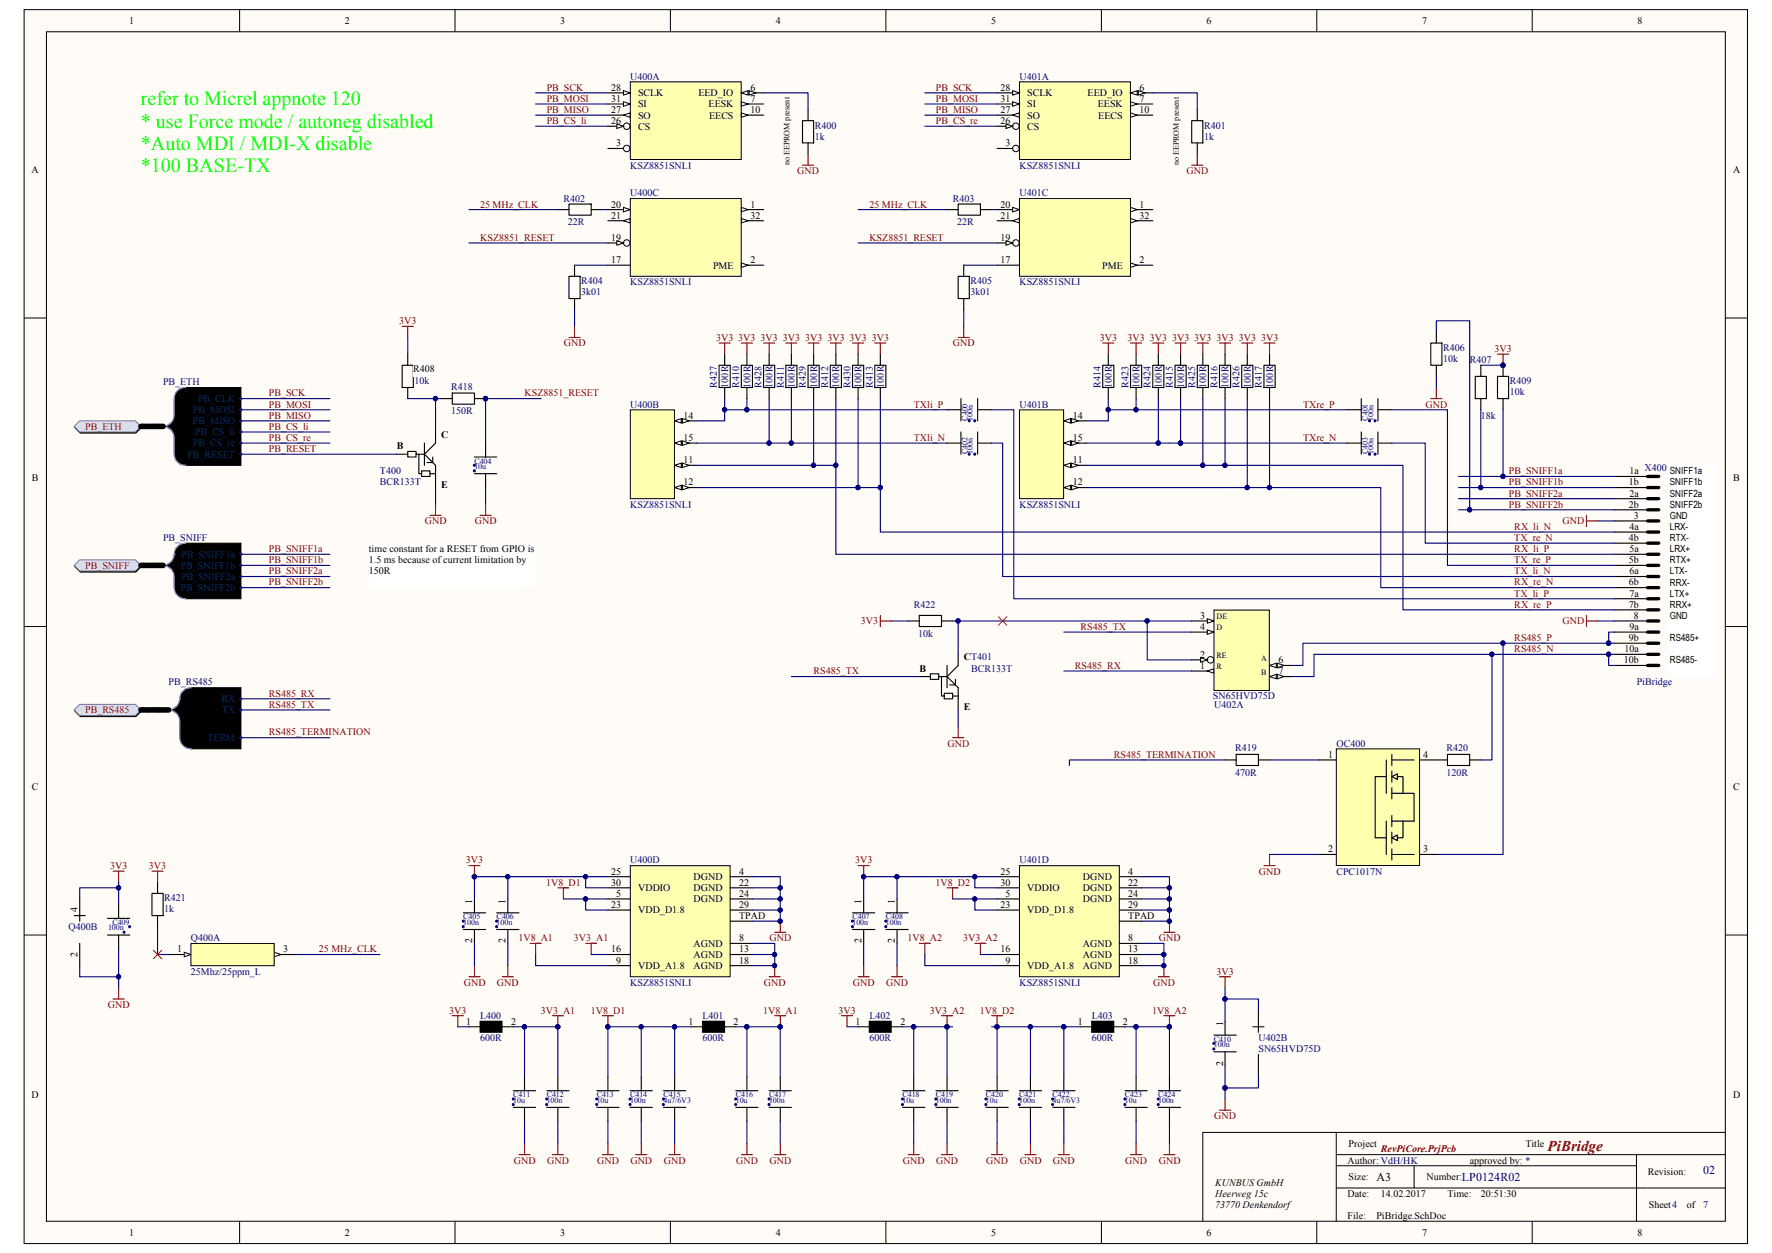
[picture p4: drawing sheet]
<svg xmlns="http://www.w3.org/2000/svg" width="420mm" height="297mm" viewBox="0 0 420 297" stroke-linecap="round" stroke-linejoin="round" font-family="sans-serif">
<defs><g id="words">
<g font-size="4.7" fill="#0f0">
<text x="33.4" y="24.9">refer to Micrel appnote 120</text>
<text x="33.4" y="30.2">* use Force mode / autoneg disabled</text>
<text x="33.4" y="35.5">*Auto MDI / MDI-X disable</text>
<text x="33.4" y="40.8">*100 BASE-TX</text>
</g>
<text font-size="3.6" fill="#800000" x="366.8" y="272.9">PiBridge</text>
<text font-size="2.8" x="326.2" y="279.9">A3</text>
<g font-size="2.8" fill="#000080">
<text x="346.5" y="279.9">LP0124R02</text>
<text x="403.7" y="278.3">02</text>
</g>
<g font-size="2.4">
<text x="30.7" y="5.7">1</text>
<text x="81.7" y="5.7">2</text>
<text x="132.8" y="5.7">3</text>
<text x="183.9" y="5.7">4</text>
<text x="234.9" y="5.7">5</text>
<text x="286" y="5.7">6</text>
<text x="337.1" y="5.7">7</text>
<text x="388.1" y="5.7">8</text>
<text x="144.9" y="21.5">28</text>
<text x="151.2" y="22.8">SCLK</text>
<text x="165.5" y="22.8">EED_IO</text>
<text x="177.9" y="21.5">6</text>
<text x="237.1" y="21.5">28</text>
<text x="243.5" y="22.8">SCLK</text>
<text x="257.8" y="22.8">EED_IO</text>
<text x="270.1" y="21.5">6</text>
<text x="144.9" y="29.4">26</text>
<text x="144.9" y="24.1">31</text>
<text x="144.9" y="26.8">27</text>
<text x="151.2" y="25.4">SI</text>
<text x="151.2" y="28.1">SO</text>
<text x="167.9" y="25.4">EESK</text>
<text x="168.1" y="28.1">EECS</text>
<text x="177.9" y="24.1">7</text>
<text x="177.9" y="26.8">10</text>
<text x="237.1" y="29.4">26</text>
<text x="237.1" y="24.1">31</text>
<text x="237.1" y="26.8">27</text>
<text x="243.5" y="25.4">SI</text>
<text x="243.5" y="28.1">SO</text>
<text x="260.2" y="25.4">EESK</text>
<text x="260.3" y="28.1">EECS</text>
<text x="270.1" y="24.1">7</text>
<text x="270.1" y="26.8">10</text>
<text x="146.1" y="34.7">3</text>
<text x="151.2" y="30.7">CS</text>
<text x="238.3" y="34.7">3</text>
<text x="243.5" y="30.7">CS</text>
<text x="7.5" y="40.9">A</text>
<text x="410.8" y="40.9">A</text>
<text x="144.9" y="49.2">20</text>
<text x="144.9" y="51.8">21</text>
<text x="177.9" y="49.2">1</text>
<text x="177.9" y="51.8">32</text>
<text x="237.1" y="49.2">20</text>
<text x="237.1" y="51.8">21</text>
<text x="270.1" y="49.2">1</text>
<text x="270.1" y="51.8">32</text>
<text x="144.9" y="57.1">19</text>
<text x="237.1" y="57.1">19</text>
<text x="144.9" y="62.4">17</text>
<text x="169" y="63.7">PME</text>
<text x="177.9" y="62.4">2</text>
<text x="237.1" y="62.4">17</text>
<text x="261.3" y="63.7">PME</text>
<text x="270.1" y="62.4">2</text>
<text x="98" y="88.2">R408</text>
<text x="162" y="99.2">14</text>
<text x="254.3" y="99.2">14</text>
<text x="94" y="106.5">B</text>
<text x="104.6" y="103.8">C</text>
<text x="162" y="104.5">15</text>
<text x="254.3" y="104.5">15</text>
<text x="162" y="109.8">11</text>
<text x="254.3" y="109.8">11</text>
<text x="386.2" y="112.4">1a</text>
<text x="7.6" y="114">B</text>
<text x="104.6" y="115.7">E</text>
<text x="162" y="115.1">12</text>
<text x="254.3" y="115.1">12</text>
<text x="386.1" y="115.1">1b</text>
<text x="386.2" y="117.7">2a</text>
<text x="410.8" y="114">B</text>
<text x="386.1" y="120.3">2b</text>
<text x="386.2" y="125.6">4a</text>
<text x="387.2" y="123">3</text>
<text x="87.4" y="130.9">time constant for a RESET from GPIO is</text>
<text x="386.1" y="128.2">4b</text>
<text x="386.2" y="130.9">5a</text>
<text x="87.4" y="133.5">1.5 ms because of current limitation by</text>
<text x="87.4" y="136.1">150R</text>
<text x="386.1" y="133.5">5b</text>
<text x="386.2" y="136.1">6a</text>
<text x="386.1" y="138.8">6b</text>
<text x="386.2" y="141.4">7a</text>
<text x="284.5" y="146.7">3</text>
<text x="284.5" y="149.3">4</text>
<text x="386.1" y="144.1">7b</text>
<text x="386.2" y="149.3">9a</text>
<text x="387.2" y="146.7">8</text>
<text x="284.5" y="155.9">2</text>
<text x="385" y="154.6">10a</text>
<text x="386.1" y="151.9">9b</text>
<text x="217.9" y="159.2">B</text>
<text x="228.4" y="156.5">CT401</text>
<text x="284.5" y="158.5">1</text>
<text x="303" y="157.2">6</text>
<text x="303" y="159.8">7</text>
<text x="384.9" y="157.2">10b</text>
<text x="228.4" y="168.4">E</text>
<text x="314.8" y="179.6">1</text>
<text x="337.3" y="179.6">4</text>
<text x="7.6" y="187.2">C</text>
<text x="410.8" y="187.2">C</text>
<text x="314.8" y="202">2</text>
<text x="337.3" y="202">3</text>
<text x="144.9" y="207.3">25</text>
<text x="144.9" y="209.9">30</text>
<text x="164.3" y="208.6">DGND</text>
<text x="175.2" y="209.9">22</text>
<text x="175.2" y="207.3">4</text>
<text x="237.1" y="207.3">25</text>
<text x="237.1" y="209.9">30</text>
<text x="256.6" y="208.6">DGND</text>
<text x="267.4" y="209.9">22</text>
<text x="267.4" y="207.3">4</text>
<text x="111.9" y="214.2" transform="rotate(-90 111.9 214.2)">1</text>
<text x="119.9" y="214.2" transform="rotate(-90 119.9 214.2)">1</text>
<text x="144.9" y="215.2">23</text>
<text x="146.1" y="212.6">5</text>
<text x="151.2" y="213.9">VDD_CO1.8 DGND</text>
<text x="151.2" y="211.2">VDDIO</text>
<text x="164.3" y="211.2">DGND</text>
<text x="175.2" y="215.2">29</text>
<text x="175.2" y="212.6">24</text>
<text x="204.2" y="214.2" transform="rotate(-90 204.2 214.2)">1</text>
<text x="212.1" y="214.2" transform="rotate(-90 212.1 214.2)">1</text>
<text x="237.1" y="215.2">23</text>
<text x="238.3" y="212.6">5</text>
<text x="243.5" y="213.9">VDD_CO1.8 DGND</text>
<text x="243.5" y="211.2">VDDIO</text>
<text x="256.6" y="211.2">DGND</text>
<text x="267.4" y="215.2">29</text>
<text x="267.4" y="212.6">24</text>
<text x="18.4" y="216.2" transform="rotate(-90 18.4 216.2)">4</text>
<text x="151.2" y="216.5">VDD_D1.8</text>
<text x="175.2" y="217.8">TPAD</text>
<text x="243.5" y="216.5">VDD_D1.8</text>
<text x="267.4" y="217.8">TPAD</text>
<text x="18.4" y="226.9" transform="rotate(-90 18.4 226.9)">2</text>
<text x="42" y="225.7">1</text>
<text x="67.1" y="225.7">3</text>
<text x="111.9" y="223.6" transform="rotate(-90 111.9 223.6)">2</text>
<text x="119.9" y="223.6" transform="rotate(-90 119.9 223.6)">2</text>
<text x="144.9" y="225.7">16</text>
<text x="164.3" y="227">AGND</text>
<text x="164.3" y="224.4">AGND</text>
<text x="175.2" y="225.7">13</text>
<text x="175.2" y="223.1">8</text>
<text x="204.2" y="223.6" transform="rotate(-90 204.2 223.6)">2</text>
<text x="212.1" y="223.6" transform="rotate(-90 212.1 223.6)">2</text>
<text x="237.1" y="225.7">16</text>
<text x="256.6" y="227">AGND</text>
<text x="256.6" y="224.4">AGND</text>
<text x="267.4" y="225.7">13</text>
<text x="267.4" y="223.1">8</text>
<text x="146.1" y="228.4">9</text>
<text x="151.2" y="229.7">VDD_A1.8</text>
<text x="164.3" y="229.7">AGND</text>
<text x="175.2" y="228.4">18</text>
<text x="238.3" y="228.4">9</text>
<text x="243.5" y="229.7">VDD_A1.8</text>
<text x="256.6" y="229.7">AGND</text>
<text x="267.4" y="228.4">18</text>
<text x="110.5" y="242.9">1</text>
<text x="121.2" y="242.9">2</text>
<text x="163.2" y="242.9">1</text>
<text x="173.9" y="242.9">2</text>
<text x="202.7" y="242.9">1</text>
<text x="213.4" y="242.9">2</text>
<text x="255.5" y="242.9">1</text>
<text x="266.1" y="242.9">2</text>
<text x="289.9" y="243.2" transform="rotate(-90 289.9 243.2)">1</text>
<text x="289.9" y="252.6" transform="rotate(-90 289.9 252.6)">2</text>
<text x="7.5" y="260.3">D</text>
<text x="410.8" y="260.3">D</text>
<text x="319.4" y="275.8">Author: VdH/HK</text>
<text x="319.6" y="271.9">Project</text>
<text x="348.4" y="275.8">approved by: *</text>
<text x="361.6" y="271.9">Title</text>
<text x="288" y="281.1">KUNBUS GmbH</text>
<text x="319.6" y="279.7">Size:</text>
<text x="338.1" y="279.7">Number:</text>
<text x="390.6" y="278.4">Revision:</text>
<text x="288" y="286.3">73770 Denkendorf</text>
<text x="319.4" y="283.7">Date:</text>
<text x="327.3" y="283.7">14.02.2017</text>
<text x="343.1" y="283.7">Time:</text>
<text x="351" y="283.7">20:51:30</text>
<text x="390.8" y="286.3">Sheet4</text>
<text x="399.8" y="286.3">of</text>
<text x="30.7" y="292.9">1</text>
<text x="81.7" y="292.9">2</text>
<text x="132.8" y="292.9">3</text>
<text x="183.9" y="292.9">4</text>
<text x="234.9" y="292.9">5</text>
<text x="286" y="292.9">6</text>
<text x="319.4" y="289">File:</text>
<text x="326.2" y="289">PiBridge.SchDoc</text>
<text x="337.1" y="292.9">7</text>
<text x="388.1" y="292.9">8</text>
</g>
<g font-size="2.4" fill="#800000">
<text x="129.6" y="21.5">PB_SCK</text>
<text x="221.8" y="21.5">PB_SCK</text>
<text x="129.6" y="24.1">PB_MOSI</text>
<text x="129.6" y="26.8">PB_MISO</text>
<text x="129.6" y="29.4">PB_CS_li</text>
<text x="221.8" y="24.1">PB_MOSI</text>
<text x="221.8" y="26.8">PB_MISO</text>
<text x="221.8" y="29.4">PB_CS_re</text>
<text x="188.9" y="41.3">GND</text>
<text x="281.2" y="41.3">GND</text>
<text x="113.8" y="49.2">25 MHz_CLK</text>
<text x="206.1" y="49.2">25 MHz_CLK</text>
<text x="113.8" y="57.1">KSZ8851_RESET</text>
<text x="206.1" y="57.1">KSZ8851_RESET</text>
<text x="94.6" y="76.8">3V3</text>
<text x="133.6" y="82.1">GND</text>
<text x="169.7" y="80.8">3V3</text>
<text x="175" y="80.8">3V3</text>
<text x="180.3" y="80.8">3V3</text>
<text x="185.5" y="80.8">3V3</text>
<text x="190.8" y="80.8">3V3</text>
<text x="196.1" y="80.8">3V3</text>
<text x="201.4" y="80.8">3V3</text>
<text x="206.6" y="80.8">3V3</text>
<text x="225.9" y="82.1">GND</text>
<text x="260.7" y="80.8">3V3</text>
<text x="267.3" y="80.8">3V3</text>
<text x="272.5" y="80.8">3V3</text>
<text x="277.8" y="80.8">3V3</text>
<text x="283.1" y="80.8">3V3</text>
<text x="288.4" y="80.8">3V3</text>
<text x="293.6" y="80.8">3V3</text>
<text x="298.9" y="80.8">3V3</text>
<text x="354.2" y="83.4">3V3</text>
<text x="63.7" y="94">PB_SCK</text>
<text x="124.3" y="94">KSZ8851_RESET</text>
<text x="20.2" y="101.9">PB_ETH</text>
<text x="63.7" y="96.6">PB_MOSI</text>
<text x="63.7" y="99.2">PB_MISO</text>
<text x="63.7" y="101.9">PB_CS_li</text>
<text x="216.6" y="96.6">TXli_P</text>
<text x="308.8" y="96.6">TXre_P</text>
<text x="337.9" y="96.6">GND</text>
<text x="63.7" y="107.1">PB_RESET</text>
<text x="63.7" y="104.5">PB_CS_re</text>
<text x="216.6" y="104.5">TXli_N</text>
<text x="308.8" y="104.5">TXre_N</text>
<text x="357.6" y="112.4">PB_SNIFF1a</text>
<text x="357.6" y="117.7">PB_SNIFF2a</text>
<text x="357.6" y="115.1">PB_SNIFF1b</text>
<text x="100.7" y="124.3">GND</text>
<text x="112.5" y="124.3">GND</text>
<text x="357.6" y="120.3">PB_SNIFF2b</text>
<text x="358.9" y="125.6">RX_li_N</text>
<text x="370.4" y="124.3">GND</text>
<text x="63.7" y="130.9">PB_SNIFF1a</text>
<text x="358.9" y="130.9">RX_li_P</text>
<text x="358.9" y="128.2">TX_re_N</text>
<text x="20.2" y="134.8">PB_SNIFF</text>
<text x="63.7" y="136.1">PB_SNIFF2a</text>
<text x="63.7" y="133.5">PB_SNIFF1b</text>
<text x="358.9" y="136.1">TX_li_N</text>
<text x="358.9" y="133.5">TX_re_P</text>
<text x="63.7" y="138.8">PB_SNIFF2b</text>
<text x="358.9" y="141.4">TX_li_P</text>
<text x="358.9" y="138.8">RX_re_N</text>
<text x="204.1" y="148">3V3</text>
<text x="256.1" y="149.3">RS485_TX</text>
<text x="358.9" y="144.1">RX_re_P</text>
<text x="370.4" y="148">GND</text>
<text x="358.9" y="151.9">RS485_P</text>
<text x="358.9" y="154.6">RS485_N</text>
<text x="192.8" y="159.8">RS485_TX</text>
<text x="254.8" y="158.5">RS485_RX</text>
<text x="63.7" y="165.1">RS485_RX</text>
<text x="63.7" y="167.8">RS485_TX</text>
<text x="20.2" y="169.1">PB_RS485</text>
<text x="63.7" y="174.3">RS485_TERMINATION</text>
<text x="224.6" y="177">GND</text>
<text x="264" y="179.6">RS485_TERMINATION</text>
<text x="26.1" y="206">3V3</text>
<text x="35.3" y="206">3V3</text>
<text x="110.4" y="204.6">3V3</text>
<text x="129.5" y="209.9">1V8_D1</text>
<text x="202.7" y="204.6">3V3</text>
<text x="221.7" y="209.9">1V8_D2</text>
<text x="298.3" y="207.3">GND</text>
<text x="75.6" y="225.7">25 MHz_CLK</text>
<text x="122.9" y="223.1">1V8_A1</text>
<text x="136" y="223.1">3V3_A1</text>
<text x="182.4" y="223.1">GND</text>
<text x="215.1" y="223.1">1V8_A2</text>
<text x="228.3" y="223.1">3V3_A2</text>
<text x="274.6" y="223.1">GND</text>
<text x="109.9" y="233.6">GND</text>
<text x="117.8" y="233.6">GND</text>
<text x="181.1" y="233.6">GND</text>
<text x="202.2" y="233.6">GND</text>
<text x="210" y="233.6">GND</text>
<text x="273.3" y="233.6">GND</text>
<text x="288.4" y="231">3V3</text>
<text x="25.5" y="238.9">GND</text>
<text x="106.5" y="240.2">3V3</text>
<text x="128.2" y="240.2">3V3_A1</text>
<text x="140" y="240.2">1V8_D1</text>
<text x="180.9" y="240.2">1V8_A1</text>
<text x="198.7" y="240.2">3V3</text>
<text x="220.4" y="240.2">3V3_A2</text>
<text x="232.3" y="240.2">1V8_D2</text>
<text x="273.1" y="240.2">1V8_A2</text>
<text x="287.8" y="265.3">GND</text>
<text x="121.8" y="275.8">GND</text>
<text x="129.7" y="275.8">GND</text>
<text x="141.5" y="275.8">GND</text>
<text x="149.4" y="275.8">GND</text>
<text x="157.3" y="275.8">GND</text>
<text x="174.5" y="275.8">GND</text>
<text x="182.4" y="275.8">GND</text>
<text x="214" y="275.8">GND</text>
<text x="221.9" y="275.8">GND</text>
<text x="233.8" y="275.8">GND</text>
<text x="241.7" y="275.8">GND</text>
<text x="249.6" y="275.8">GND</text>
<text x="266.7" y="275.8">GND</text>
<text x="274.6" y="275.8">GND</text>
<text x="327.3" y="273.2">RevPiCore.PrjPcb</text>
</g>
<g font-size="2.4" fill="#000080">
<text x="149.4" y="18.9">U400A</text>
<text x="241.6" y="18.9">U401A</text>
<text x="193.1" y="30.5">R400</text>
<text x="193.1" y="33.1">1k</text>
<text x="285.4" y="30.5">R401</text>
<text x="285.4" y="33.1">1k</text>
<text x="149.4" y="40">KSZ8851SNLI</text>
<text x="241.6" y="40">KSZ8851SNLI</text>
<text x="133.6" y="47.8">R402</text>
<text x="149.4" y="46.5">U400C</text>
<text x="225.8" y="47.8">R403</text>
<text x="241.6" y="46.5">U401C</text>
<text x="134.6" y="53.4">22R</text>
<text x="226.9" y="53.4">22R</text>
<text x="137.8" y="67.4">R404</text>
<text x="137.8" y="70">3k01</text>
<text x="149.4" y="67.6">KSZ8851SNLI</text>
<text x="230" y="67.4">R405</text>
<text x="230" y="70">3k01</text>
<text x="241.6" y="67.6">KSZ8851SNLI</text>
<text x="342" y="83.2">R406</text>
<text x="342" y="85.8">10k</text>
<text x="348.4" y="86.1">R407</text>
<text x="38.7" y="91.4">PB_ETH</text>
<text x="98.2" y="91.1">10k</text>
<text x="106.9" y="92.4">R418</text>
<text x="169.9" y="91.9" transform="rotate(-90 169.9 91.9)">R427</text>
<text x="172.6" y="91.9" transform="rotate(-90 172.6 91.9)">100R</text>
<text x="175.2" y="91.9" transform="rotate(-90 175.2 91.9)">R410</text>
<text x="177.9" y="91.9" transform="rotate(-90 177.9 91.9)">100R</text>
<text x="180.5" y="91.9" transform="rotate(-90 180.5 91.9)">R428</text>
<text x="183.1" y="91.9" transform="rotate(-90 183.1 91.9)">100R</text>
<text x="185.8" y="91.9" transform="rotate(-90 185.8 91.9)">R411</text>
<text x="188.4" y="91.9" transform="rotate(-90 188.4 91.9)">100R</text>
<text x="191" y="91.9" transform="rotate(-90 191 91.9)">R429</text>
<text x="193.6" y="91.9" transform="rotate(-90 193.6 91.9)">100R</text>
<text x="196.3" y="91.9" transform="rotate(-90 196.3 91.9)">R412</text>
<text x="198.9" y="91.9" transform="rotate(-90 198.9 91.9)">100R</text>
<text x="201.6" y="91.9" transform="rotate(-90 201.6 91.9)">R430</text>
<text x="204.2" y="91.9" transform="rotate(-90 204.2 91.9)">100R</text>
<text x="206.9" y="91.9" transform="rotate(-90 206.9 91.9)">R413</text>
<text x="209.5" y="91.9" transform="rotate(-90 209.5 91.9)">100R</text>
<text x="260.9" y="91.9" transform="rotate(-90 260.9 91.9)">R414</text>
<text x="263.5" y="91.9" transform="rotate(-90 263.5 91.9)">100R</text>
<text x="267.5" y="91.9" transform="rotate(-90 267.5 91.9)">R423</text>
<text x="270.1" y="91.9" transform="rotate(-90 270.1 91.9)">100R</text>
<text x="272.7" y="91.9" transform="rotate(-90 272.7 91.9)">R424</text>
<text x="275.4" y="91.9" transform="rotate(-90 275.4 91.9)">100R</text>
<text x="278" y="91.9" transform="rotate(-90 278 91.9)">R415</text>
<text x="280.6" y="91.9" transform="rotate(-90 280.6 91.9)">100R</text>
<text x="283.3" y="91.9" transform="rotate(-90 283.3 91.9)">R425</text>
<text x="285.9" y="91.9" transform="rotate(-90 285.9 91.9)">100R</text>
<text x="288.6" y="91.9" transform="rotate(-90 288.6 91.9)">R416</text>
<text x="291.2" y="91.9" transform="rotate(-90 291.2 91.9)">100R</text>
<text x="293.8" y="91.9" transform="rotate(-90 293.8 91.9)">R426</text>
<text x="296.4" y="91.9" transform="rotate(-90 296.4 91.9)">100R</text>
<text x="299.1" y="91.9" transform="rotate(-90 299.1 91.9)">R417</text>
<text x="301.7" y="91.9" transform="rotate(-90 301.7 91.9)">100R</text>
<text x="357.9" y="91.1">R409</text>
<text x="357.9" y="93.7">10k</text>
<text x="106.9" y="98.2">150R</text>
<text x="149.4" y="96.6">U400B</text>
<text x="241.6" y="96.6">U401B</text>
<text x="351" y="99.2">18k</text>
<text x="90" y="112.4">T400</text>
<text x="389.7" y="111.6">X400</text>
<text x="90" y="115.1">BCR133T</text>
<text x="149.4" y="120.3">KSZ8851SNLI</text>
<text x="241.6" y="120.3">KSZ8851SNLI</text>
<text x="38.7" y="128.2">PB_SNIFF</text>
<text x="216.6" y="144.1">R422</text>
<text x="217.7" y="150.9">10k</text>
<text x="230.2" y="159.2">BCR133T</text>
<text x="40" y="162.5">PB_RS485</text>
<text x="287.5" y="165.8">SN65HVD75D</text>
<text x="287.8" y="167.8">U402A</text>
<text x="387.9" y="162.5">PiBridge</text>
<text x="292.8" y="178.1">R419</text>
<text x="316.8" y="177">OC400</text>
<text x="342.8" y="178.1">R420</text>
<text x="292.8" y="183.9">470R</text>
<text x="342.8" y="183.9">120R</text>
<text x="149.4" y="204.6">U400D</text>
<text x="241.6" y="204.6">U401D</text>
<text x="316.8" y="207.3">CPC1017N</text>
<text x="38.9" y="213.6">R421</text>
<text x="16.3" y="220.5">Q400B</text>
<text x="38.9" y="216.2">1k</text>
<text x="45.3" y="223.1">Q400A</text>
<text x="45.3" y="231">25Mhz/25ppm_L</text>
<text x="149.4" y="233.6">KSZ8851SNLI</text>
<text x="241.6" y="233.6">KSZ8851SNLI</text>
<text x="113.8" y="241.6">L400</text>
<text x="166.5" y="241.6">L401</text>
<text x="206.1" y="241.6">L402</text>
<text x="258.8" y="241.6">L403</text>
<text x="113.8" y="246.8">600R</text>
<text x="166.5" y="246.8">600R</text>
<text x="206.1" y="246.8">600R</text>
<text x="258.8" y="246.8">600R</text>
<text x="298.3" y="246.8">U402B</text>
<text x="298.3" y="249.5">SN65HVD75D</text>
<text x="403.7" y="286.3">7</text>
</g>
<g font-size="2.4" fill="#003a70">
<text x="47" y="95.3">PB_CLK</text>
<text x="45.7" y="97.9">PB_MOSI</text>
<text x="45.7" y="100.5">PB_MISO</text>
<text x="45.7" y="105.8">PB_CS_re</text>
<text x="46.3" y="103.2">PB_CS_li</text>
<text x="44.4" y="108.5">PB_RESET</text>
<text x="42.8" y="134.8">PB_SNIFF1b</text>
<text x="43" y="137.5">PB_SNIFF2a</text>
<text x="43" y="132.2">PB_SNIFF1a</text>
<text x="42.8" y="140.1">PB_SNIFF2b</text>
<text x="52.5" y="166.5">RX</text>
<text x="52.6" y="169.1">TX</text>
<text x="49.2" y="175.7">TERM</text>
</g>
<text font-size="2.4" fill="#080d02" x="288" y="283.7">Heerweg 15c</text>
<g font-size="2.3">
<text x="395.8" y="112.4">SNIFF1a</text>
<text x="395.8" y="115.1">SNIFF1b</text>
<text x="395.8" y="117.7">SNIFF2a</text>
<text x="395.8" y="120.4">SNIFF2b</text>
<text x="395.8" y="123">GND</text>
<text x="395.8" y="125.6">LRX-</text>
<text x="395.8" y="128.3">RTX-</text>
<text x="395.8" y="130.9">LRX+</text>
<text x="395.8" y="133.5">RTX+</text>
<text x="395.8" y="136.1">LTX-</text>
<text x="395.8" y="138.8">RRX-</text>
<text x="395.8" y="141.4">LTX+</text>
<text x="395.8" y="144.1">RRX+</text>
<text x="395.8" y="146.7">GND</text>
<text x="395.8" y="152">RS485+</text>
<text x="395.8" y="157.2">RS485-</text>
</g>
<g font-size="1.9">
<text x="187.1" y="39.2" transform="rotate(-90 187.1 39.2)">no EEPROM present</text>
<text x="279.4" y="39.2" transform="rotate(-90 279.4 39.2)">no EEPROM present</text>
<text x="288.4" y="149.4">D</text>
<text x="288.4" y="146.8">DE</text>
<text x="288.4" y="156">RE</text>
<text x="288.4" y="158.6">R</text>
<text x="298.9" y="156.7">A</text>
<text x="298.9" y="160">B</text>
</g>
<g font-size="1.9" fill="#000080">
<text x="229.3" y="99.7" transform="rotate(-90 229.3 99.7)">C400</text>
<text x="230.6" y="99.7" transform="rotate(-90 230.6 99.7)">100n</text>
<text x="324.2" y="99.7" transform="rotate(-90 324.2 99.7)">C401</text>
<text x="325.5" y="99.7" transform="rotate(-90 325.5 99.7)">100n</text>
<text x="229.3" y="107.7" transform="rotate(-90 229.3 107.7)">C402</text>
<text x="230.6" y="107.7" transform="rotate(-90 230.6 107.7)">100n</text>
<text x="324.2" y="107.7" transform="rotate(-90 324.2 107.7)">C403</text>
<text x="325.5" y="107.7" transform="rotate(-90 325.5 107.7)">100n</text>
<text x="112.4" y="109.9">C404</text>
<text x="112.4" y="111.2">10u</text>
<text x="25.6" y="220.6">100n</text>
<text x="26.6" y="219.2">C409</text>
<text x="109.8" y="217.9">C405</text>
<text x="109.8" y="219.2">100n</text>
<text x="117.7" y="217.9">C406</text>
<text x="117.7" y="219.2">100n</text>
<text x="202" y="217.9">C407</text>
<text x="202" y="219.2">100n</text>
<text x="210" y="217.9">C408</text>
<text x="210" y="219.2">100n</text>
<text x="287.7" y="246.9">C410</text>
<text x="287.7" y="248.2">100n</text>
<text x="121.7" y="260.1">C411</text>
<text x="121.7" y="261.4">10u</text>
<text x="129.6" y="260.1">C412</text>
<text x="129.6" y="261.4">100n</text>
<text x="141.4" y="260.1">C413</text>
<text x="141.4" y="261.4">10u</text>
<text x="149.3" y="260.1">C414</text>
<text x="149.3" y="261.4">100n</text>
<text x="157.3" y="260.1">C415</text>
<text x="157.3" y="261.4">4u7/6V3</text>
<text x="174.4" y="260.1">C416</text>
<text x="174.4" y="261.4">10u</text>
<text x="182.3" y="260.1">C417</text>
<text x="182.3" y="261.4">100n</text>
<text x="213.9" y="260.1">C418</text>
<text x="213.9" y="261.4">10u</text>
<text x="221.8" y="260.1">C419</text>
<text x="221.8" y="261.4">100n</text>
<text x="233.7" y="260.1">C420</text>
<text x="233.7" y="261.4">10u</text>
<text x="241.6" y="260.1">C421</text>
<text x="241.6" y="261.4">100n</text>
<text x="249.5" y="260.1">C422</text>
<text x="249.5" y="261.4">4u7/6V3</text>
<text x="266.6" y="260.1">C423</text>
<text x="266.6" y="261.4">10u</text>
<text x="274.5" y="260.1">C424</text>
<text x="274.5" y="261.4">100n</text>
</g>
</g></defs>
<path d="M5.8 2.3h408.4v292.5h-408.4z" fill="#fffcf8"/>
<path d="M5.7 2.3h408.5v292.5h-408.5z" fill="none" stroke="#000" stroke-width=".24"/>
<path d="M11 7.6h397.9v281.9h-397.9z" fill="#fffcf8"/>
<g fill="none" stroke="#000" stroke-width=".24">
<path d="M11 7.5h397.9v282h-397.9zM56.8 2.3v5.2M107.8 2.3v5.2M158.9 2.3v5.2M210 2.3v5.2M261.1 2.3v5.2M312.1 2.3v5.2M363.2 2.3v5.2M5.7 75.4h5.3M409 75.4h5.2M5.7 148.5h5.3M409 148.5h5.2"/>
<path d="M5.7 221.6h5.3M409 221.6h5.2M316.7 268.4v21.1M316.7 273.7h92.3M316.7 276.3h71.2M335.2 276.3v5.3M387.9 273.7v15.8M409 268.4h-123.9v21.1M56.8 289.5v5.3M107.8 289.5v5.3M158.9 289.5v5.3M210 289.5v5.3"/>
<path d="M261.1 289.5v5.3M312.1 289.5v5.3M316.7 281.6h92.3M363.2 289.5v5.3"/>
</g>
<g fill="none" stroke="#000" stroke-width=".26">
<path d="M144.1 35.2h5.3M175.7 86.6h2.7v5.3h-2.7zM177 83.9v2.7M177 91.9v2.6M186.3 86.6h2.6v5.3h-2.6zM187.6 83.9v2.7M187.6 91.9v2.6M382.6 112.9h7.9M382.6 115.6h7.9M382.6 118.2h7.9M382.6 120.8h7.9M382.6 123.5h7.9"/>
<path d="M382.6 126.1h7.9M382.6 128.7h7.9M382.6 131.4h7.9M382.6 134h7.9M382.6 136.7h7.9M382.6 139.3h7.9M382.6 141.9h7.9M382.6 144.6h7.9M382.6 147.2h7.9M382.6 149.8h7.9M382.6 152.5h7.9M382.6 155.1h7.9"/>
<path d="M382.6 157.7h7.9M287.7 245.4h5.3M287.7 249.3h5.3M290.4 242.1v3.3M290.4 249.3v3.3"/>
</g>
<g fill="none" stroke="#000" stroke-width=".79">
<path d="M390.5 112.9h2.7M390.5 115.6h2.7M390.5 118.2h2.7M390.5 120.8h2.7M390.5 123.5h2.7M390.5 126.1h2.7M390.5 128.7h2.7M390.5 131.4h2.7M390.5 134h2.7M390.5 136.7h2.7M390.5 139.3h2.7M390.5 141.9h2.7"/>
<path d="M390.5 144.6h2.7M390.5 147.2h2.7M390.5 149.8h2.7M390.5 152.5h2.7M390.5 155.1h2.7M390.5 157.7h2.7"/>
</g>
<path d="M175.7 81.3h2.7M177 81.3v2.6M186.3 81.3h2.6M187.6 81.3v2.6M376 122.2v2.6M376 123.5h2.7M376 145.9v2.6M376 147.2h2.7M289 231.5h2.7M290.4 231.5v2.7M289 263.1h2.7M290.4 260.5v2.6" fill="none" stroke="#800000" stroke-width=".26"/>
<g fill="#000080" stroke="#000080" stroke-width=".24">
<circle cx="287.7" cy="247.3" r=".24"/>
<circle cx="287.7" cy="248.6" r=".24"/>
</g>
<circle cx="148.5" cy="35.2" r=".76" fill="#fffcf8" stroke="#000" stroke-width=".24"/>
<path d="M149.4 19.4h26.3v18.4h-26.3z" fill="#ffffb0"/>
<path d="M149.4 19.4h26.3v18.4h-26.3z" fill="none" stroke="#000" stroke-width=".24"/>
<path d="M175.7 22h5.3" fill="none" stroke="#000" stroke-width=".26"/>
<g fill="#fffcf8" stroke="#000" stroke-width=".24">
<path d="M175.7 22l1.6-.5v1z"/>
<path d="M177.6 21.5l1.5 .5-1.5 .5z"/>
</g>
<path d="M175.7 24.7h5.3" fill="none" stroke="#000" stroke-width=".26"/>
<path d="M175.7 24.1l1.6 .6-1.6 .5z" fill="#fffcf8" stroke="#000" stroke-width=".24"/>
<path d="M175.7 27.3h5.3" fill="none" stroke="#000" stroke-width=".26"/>
<path d="M175.7 26.8l1.6 .5-1.6 .5z" fill="#fffcf8" stroke="#000" stroke-width=".24"/>
<path d="M144.1 29.9h5.3" fill="none" stroke="#000" stroke-width=".26"/>
<g fill="#fffcf8" stroke="#000" stroke-width=".24">
<path d="M146.2 29.4l1.6 .5-1.6 .6z"/>
<circle cx="148.5" cy="29.9" r=".76"/>
</g>
<path d="M144.1 22h5.3" fill="none" stroke="#000" stroke-width=".26"/>
<path d="M147.8 21.5l1.6 .5-1.6 .5z" fill="#fffcf8" stroke="#000" stroke-width=".24"/>
<path d="M144.1 24.7h5.3" fill="none" stroke="#000" stroke-width=".26"/>
<path d="M147.8 24.1l1.6 .6-1.6 .5z" fill="#fffcf8" stroke="#000" stroke-width=".24"/>
<path d="M144.1 27.3h5.3" fill="none" stroke="#000" stroke-width=".26"/>
<path d="M147.8 27.3l1.6-.5v1z" fill="#fffcf8" stroke="#000" stroke-width=".24"/>
<path d="M159.9 99.8h5.3" fill="none" stroke="#000" stroke-width=".26"/>
<g fill="#fffcf8" stroke="#000" stroke-width=".24">
<path d="M159.9 99.8l1.6-.6v1.1z"/>
<path d="M161.7 99.2l1.6 .6-1.6 .5z"/>
</g>
<path d="M159.9 105h5.3" fill="none" stroke="#000" stroke-width=".26"/>
<g fill="#fffcf8" stroke="#000" stroke-width=".24">
<path d="M159.9 105l1.6-.5v1.1z"/>
<path d="M161.7 104.5l1.6 .5-1.6 .6z"/>
</g>
<path d="M159.9 110.3h5.3" fill="none" stroke="#000" stroke-width=".26"/>
<g fill="#fffcf8" stroke="#000" stroke-width=".24">
<path d="M159.9 110.3l1.6-.5v1z"/>
<path d="M161.7 109.8l1.6 .5-1.6 .5z"/>
</g>
<path d="M159.9 115.6h5.3" fill="none" stroke="#000" stroke-width=".26"/>
<g fill="#fffcf8" stroke="#000" stroke-width=".24">
<path d="M159.9 115.6l1.6-.6v1.1z"/>
<path d="M161.7 115l1.6 .6-1.6 .5z"/>
</g>
<path d="M149.4 97.2h10.5v21h-10.5z" fill="#ffffb0"/>
<path d="M149.4 97.2h10.5v21h-10.5z" fill="none" stroke="#000" stroke-width=".24"/>
<path d="M144.1 49.7h5.3" fill="none" stroke="#000" stroke-width=".26"/>
<path d="M147.8 49.2l1.6 .5-1.6 .5z" fill="#fffcf8" stroke="#000" stroke-width=".24"/>
<path d="M144.1 52.3h5.3" fill="none" stroke="#000" stroke-width=".26"/>
<path d="M147.8 52.3l1.6-.5v1.1z" fill="#fffcf8" stroke="#000" stroke-width=".24"/>
<path d="M144.1 57.6h5.3M144.1 62.9h5.3" fill="none" stroke="#000" stroke-width=".26"/>
<g fill="#fffcf8" stroke="#000" stroke-width=".24">
<path d="M146.2 57.1l1.6 .5-1.6 .5z"/>
<circle cx="148.5" cy="57.6" r=".76"/>
</g>
<path d="M175.7 49.7h5.3" fill="none" stroke="#000" stroke-width=".26"/>
<path d="M175.7 49.2l1.6 .5-1.6 .5z" fill="#fffcf8" stroke="#000" stroke-width=".24"/>
<path d="M175.7 52.3h5.3" fill="none" stroke="#000" stroke-width=".26"/>
<path d="M175.7 51.8l1.6 .5-1.6 .6z" fill="#fffcf8" stroke="#000" stroke-width=".24"/>
<path d="M149.4 47.1h26.3v18.4h-26.3z" fill="#ffffb0"/>
<path d="M149.4 47.1h26.3v18.4h-26.3z" fill="none" stroke="#000" stroke-width=".24"/>
<path d="M175.7 62.9h5.3" fill="none" stroke="#000" stroke-width=".26"/>
<path d="M175.7 62.3l1.6 .6-1.6 .5z" fill="#fffcf8" stroke="#000" stroke-width=".24"/>
<path d="M144.1 207.8h5.3M144.1 213.1h5.3M173.1 215.7h5.3M173.1 218.3h5.3M144.1 226.3h5.3" fill="none" stroke="#000" stroke-width=".26"/>
<path d="M149.4 205.2h23.7v26.3h-23.7z" fill="#ffffb0"/>
<path d="M149.4 205.2h23.7v26.3h-23.7zM113.8 242.1h5.2v2.6h-5.2zM166.5 242.1h5.2v2.6h-5.2z" fill="none" stroke="#000" stroke-width=".24"/>
<g fill="none" stroke="#000" stroke-width=".26">
<path d="M190.2 28.6h2.6v5.3h-2.6zM191.5 26v2.6M191.5 33.9v2.6M134.9 65.5h2.6v5.3h-2.6zM136.2 62.9v2.6M136.2 70.8v2.6M95.3 86.6h2.7v5.3h-2.7zM96.6 83.9v2.7M96.6 91.9v2.6M196.8 86.6h2.6v5.3h-2.6zM198.1 83.9v2.7M198.1 91.9v2.6"/>
<path d="M207.3 86.6h2.7v5.3h-2.7zM208.7 83.9v2.7M208.7 91.9v2.6M224.5 97.1h3.3M227.8 94.5v5.3M231.7 97.1h3.3M231.7 94.5v5.3M94 107.7h2.6M98.6 107.7v.6h-2v-1.3h2v.7h2M99.3 107.7v4.6h.6v-.7h2v1.3h-2v-.6M100.6 107.7l2.6 2.6v5.3M100.6 105v5.3"/>
<path d="M101.9 112.3h1.3M102.6 108.3v1.3h-1.3M103.2 102.4v2.6l-2.6 2.7M112.5 108.3h5.2M112.5 112.3h5.2M115.1 105v3.3M115.1 112.3v3.3M224.5 105h3.3M227.8 102.4v5.3M231.7 102.4v5.3M231.7 105h3.3M282.5 147.2h5.2"/>
<path d="M109.8 216.4h5.3M112.5 213.1v3.3M117.7 216.4h5.3M120.4 213.1v3.3M144.1 210.4h5.3M144.1 215.7h5.3M173.1 213.1h5.3M173.1 210.4h5.3M173.1 207.8h5.3M109.8 220.3h5.3M112.5 220.3v3.3M117.7 220.3h5.3"/>
<path d="M120.4 220.3v3.3M144.1 228.9h5.3M173.1 228.9h5.3M173.1 226.3h5.3M173.1 223.6h5.3M111.1 243.4h2.7M119 243.4h2.7M121.7 258.5h5.3M124.3 255.2v3.3M129.6 258.5h5.3M132.2 255.2v3.3M141.5 258.5h5.2"/>
<path d="M144.1 255.2v3.3M149.4 258.5h5.2M152 255.2v3.3M163.9 243.4h2.6M171.8 243.4h2.6M174.4 258.5h5.3M177 255.2v3.3M182.3 258.5h5.3M184.9 255.2v3.3M121.7 262.5h5.3M124.3 262.5v3.3M129.6 262.5h5.3"/>
<path d="M132.2 262.5v3.3M141.5 262.5h5.2M144.1 262.5v3.3M149.4 262.5h5.2M152 262.5v3.3M174.4 262.5h5.3M177 262.5v3.3M182.3 262.5h5.3M184.9 262.5v3.3"/>
</g>
<g fill="#000080" stroke="#000080" stroke-width=".24">
<circle cx="229.7" cy="99.7" r=".24"/>
<circle cx="231" cy="99.7" r=".24"/>
<circle cx="229.7" cy="107.6" r=".24"/>
<circle cx="231" cy="107.6" r=".24"/>
<circle cx="184.9" cy="218.3" r=".5"/>
<circle cx="112.4" cy="207.8" r=".5"/>
<circle cx="121.6" cy="260.5" r=".24"/>
<circle cx="121.6" cy="261.8" r=".24"/>
<circle cx="129.6" cy="260.5" r=".24"/>
<circle cx="129.6" cy="261.8" r=".24"/>
<circle cx="132.2" cy="243.4" r=".5"/>
<circle cx="144.1" cy="243.4" r=".5"/>
<circle cx="174.4" cy="260.5" r=".24"/>
<circle cx="174.4" cy="261.8" r=".24"/>
<circle cx="182.3" cy="260.5" r=".24"/>
<circle cx="182.3" cy="261.8" r=".24"/>
<circle cx="184.9" cy="243.4" r=".5"/>
<circle cx="141.4" cy="260.5" r=".24"/>
<circle cx="141.4" cy="261.8" r=".24"/>
<circle cx="149.3" cy="260.5" r=".24"/>
<circle cx="149.3" cy="261.8" r=".24"/>
<circle cx="109.8" cy="218.3" r=".24"/>
<circle cx="109.8" cy="219.6" r=".24"/>
<circle cx="117.7" cy="218.3" r=".24"/>
<circle cx="117.7" cy="219.6" r=".24"/>
<circle cx="183.6" cy="228.9" r=".5"/>
<circle cx="112.4" cy="110.3" r=".24"/>
<circle cx="112.4" cy="111.6" r=".24"/>
</g>
<g fill="none" stroke="#800000" stroke-width=".26">
<path d="M190.2 39.1h2.6M191.5 36.5v2.6M95.3 77.4h2.7M96.6 77.4v2.6M134.9 80h2.6M136.2 77.4v2.6M196.8 81.3h2.6M198.1 81.3v2.6M207.3 81.3h2.7M208.7 81.3v2.6M103.2 119.5v2.7M115.1 119.5v2.7"/>
<path d="M101.9 122.2h2.7M113.8 122.2h2.6M111.1 205.2h2.7M112.5 205.2v2.6M132.2 210.4h2.7M133.5 210.4v2.7M184.9 218.3v2.7M111.1 231.5h2.7M112.5 228.9v2.6M119 231.5h2.7M120.4 228.9v2.6M125.6 223.6h2.7"/>
<path d="M127 223.6v2.7M138.8 223.6h2.7M140.1 223.6v2.7M182.3 231.5h2.6M183.6 221h2.7M183.6 228.9v2.6M107.2 240.7h2.6M108.5 240.7v2.7M130.9 240.7h2.6M132.2 240.7v2.7M142.8 240.7h2.6M144.1 240.7v2.7"/>
<path d="M183.6 240.7h2.7M184.9 240.7v2.7M123 273.7h2.6M124.3 271v2.7M130.9 273.7h2.6M132.2 271v2.7M142.8 273.7h2.6M144.1 271v2.7M150.7 273.7h2.6M152 271v2.7M175.7 273.7h2.7M177 271v2.7"/>
<path d="M183.6 273.7h2.7M184.9 271v2.7"/>
</g>
<path d="M113.8 242.1h5.2v2.6h-5.2zM166.5 242.1h5.2v2.6h-5.2z" fill="#000"/>
<path d="M286.1 146.7l1.6 .5-1.6 .5z" fill="#fffcf8" stroke="#000" stroke-width=".24"/>
<path d="M282.5 149.8h5.2" fill="none" stroke="#000" stroke-width=".26"/>
<path d="M286.1 149.3l1.6 .5-1.6 .6z" fill="#fffcf8" stroke="#000" stroke-width=".24"/>
<path d="M282.5 156.4h5.2" fill="none" stroke="#000" stroke-width=".26"/>
<g fill="#fffcf8" stroke="#000" stroke-width=".24">
<path d="M284.6 155.9l1.5 .5-1.5 .5z"/>
<circle cx="286.9" cy="156.4" r=".77"/>
</g>
<path d="M282.5 159.1h5.2" fill="none" stroke="#000" stroke-width=".26"/>
<path d="M286.1 159.1l1.6-.6v1.1z" fill="#fffcf8" stroke="#000" stroke-width=".24"/>
<path d="M300.9 157.7h5.3" fill="none" stroke="#000" stroke-width=".26"/>
<g fill="#fffcf8" stroke="#000" stroke-width=".24">
<path d="M300.9 157.7l1.6-.5v1.1z"/>
<path d="M302.8 157.2l1.5 .5-1.5 .6z"/>
</g>
<path d="M300.9 160.4h5.3" fill="none" stroke="#000" stroke-width=".26"/>
<g fill="#fffcf8" stroke="#000" stroke-width=".24">
<path d="M300.9 160.4l1.6-.6v1.1z"/>
<path d="M302.8 159.8l1.5 .6-1.5 .5z"/>
</g>
<g fill="none" stroke="#000" stroke-width=".26">
<path d="M287.7 147.2h4v2M287.7 149.8h2.7M287.7 156.4h4M287.7 159.1h2.7M290.4 148.5l2.6 1.3-2.6 1.3zM290.4 159.1l2.6-2.7v5.3zM293 147.9v3.9M293 157.7h7.9M293 149.2h5.3v8.5M294.3 151.1h2.7v6a.65 .65 0 0 0-.7 .6 .65 .65 0 0 0 .7 .7v2M294.3 160.4h6.6"/>
<circle cx="291.6" cy="157.1" r=".38"/>
<circle cx="293.6" cy="151.1" r=".57"/>
<circle cx="293.6" cy="160.4" r=".57"/>
</g>
<g fill="#000" stroke="#fff" stroke-width=".24">
<circle cx="298.2" cy="157.7" r=".63"/>
<circle cx="296.9" cy="160.4" r=".63"/>
</g>
<path d="M287.8 144.7h13.1v19h-13.1z" fill="#ffffb0"/>
<path d="M287.7 144.6h13.2v19.1h-13.2z" fill="none" stroke="#000" stroke-width=".24"/>
<path d="M343.1 178.8h5.2v2.7h-5.2zM340.4 180.1h2.7M348.3 180.1h2.7M40 226.3h5.2M298.3 239.4v5.3M157.3 258.5h5.2M159.9 255.2v3.3M297 243.4h2.6M298.3 250v5.2M157.3 262.5h5.2M159.9 262.5v3.3" fill="none" stroke="#000" stroke-width=".26"/>
<g fill="#000080" stroke="#000080" stroke-width=".24">
<circle cx="157.2" cy="260.5" r=".24"/>
<circle cx="157.2" cy="261.8" r=".24"/>
</g>
<path d="M158.6 273.7h2.6M159.9 271v2.7" fill="none" stroke="#800000" stroke-width=".26"/>
<path d="M43.7 225.7l1.5 .6-1.5 .5z" fill="#fffcf8" stroke="#000" stroke-width=".24"/>
<path d="M65 226.3h5.3" fill="none" stroke="#000" stroke-width=".26"/>
<path d="M65 225.7l-1 .6 1 .5" fill="none" stroke="#000" stroke-width=".24"/>
<path d="M65 225.7l1.6 .6-1.6 .5z" fill="#fffcf8" stroke="#000" stroke-width=".24"/>
<path d="M45.3 223.7h19.7v5.2h-19.7z" fill="#ffffb0"/>
<path d="M45.3 223.6h19.7v5.3h-19.7z" fill="none" stroke="#000" stroke-width=".24"/>
<g fill="none" stroke="#000" stroke-width=".26">
<path d="M132.2 49.7h2.7M134.9 48.4h5.2v2.6h-5.2zM140.1 49.7h2.7M17.6 217h2.6M18.9 213.1v5.2M25.5 217.7h5.3M28.1 214.4v3.3M36 211.8h2.7v5.2h-2.7zM37.3 209.1v2.7M37.3 217v2.7M18.9 223.6v5.3M25.5 221.6h5.3"/>
<path d="M28.1 221.6v3.3"/>
</g>
<path d="M26.8 206.5h2.6M28.1 206.5v2.6M36 206.5h2.7M37.3 206.5v2.6M26.8 236.8h2.6M28.1 234.2v2.6" fill="none" stroke="#800000" stroke-width=".26"/>
<g fill="#000080" stroke="#000080" stroke-width=".24">
<circle cx="30.7" cy="219.6" r=".24"/>
<circle cx="29.4" cy="221" r=".24"/>
</g>
<path d="M17.7 168.5l1.3-1.3h13.2l1.3 1.3-1.3 1.4h-13.2z" fill-rule="evenodd" fill="#000" stroke="#000" stroke-width=".24"/>
<path d="M17.6 168.3l1.3-1.3h13.2l1.3 1.3-1.3 1.3h-13.2z" fill-rule="evenodd" fill="#d5e4ff" stroke="#71809b" stroke-width=".24"/>
<g fill="#000" stroke="#000" stroke-width=".24">
<path d="M42.6 92.2l1.3-.3h13.2v18.4h-13.2l-1.3-.3-1-1-.3-1.3v-4.6l-.7-1.2-1.3-.8 1.3-.9 .7-1.1v-4.6l.3-1.3z" fill-rule="evenodd"/>
<path d="M17.7 101.3l1.3-1.3h13.2l1.3 1.3-1.3 1.4h-13.2z" fill-rule="evenodd"/>
<path d="M43.9 163.3l1.3-.3h11.9v14.5h-11.9l-1.3-.3-.9-1-.4-1.3v-4.6l-.6-1.2-1.4-.8 1.4-.9 .6-1.1 .4-2z" fill-rule="evenodd"/>
</g>
<path d="M41.2 98.4a2.62 2.62 0 0 1-2.5 2.6M43.9 91.9a2.61 2.61 0 0 0-2.6 2.6v3.9M38.7 101.1a2.62 2.62 0 0 1 2.5 2.6M41.3 103.7v4a2.61 2.61 0 0 0 2.6 2.6M40 168.3a2.62 2.62 0 0 1 2.6 2.6M42.6 165.6a2.61 2.61 0 0 1-2.6 2.6M42.6 170.9v4a2.61 2.61 0 0 0 2.7 2.6h-.1M42.6 165.6h.1M45.2 163h.1a2.61 2.61 0 0 0-2.7 2.6" fill="none" stroke="#8f9ec9" stroke-width=".26"/>
<g fill="#003a70" stroke="#003a70" stroke-width=".24">
<circle cx="57.1" cy="165.6" r=".24"/>
<circle cx="57.1" cy="168.3" r=".24"/>
<circle cx="57.1" cy="174.8" r=".24"/>
<circle cx="57.1" cy="94.5" r=".24"/>
<circle cx="57.1" cy="97.1" r=".24"/>
<circle cx="57.1" cy="99.7" r=".24"/>
<circle cx="57.1" cy="102.4" r=".24"/>
<circle cx="57.1" cy="105" r=".24"/>
<circle cx="57.1" cy="107.6" r=".24"/>
</g>
<path d="M18.9 99.8h13.2l1.3 1.3-1.3 1.3h-13.2l-1.3-1.3z" fill-rule="evenodd" fill="#d5e4ff" stroke="#71809b" stroke-width=".24"/>
<path d="M17.7 134.3l1.3-1.3h13.2l1.3 1.3-1.3 1.3h-13.2z" fill-rule="evenodd" fill="#000" stroke="#000" stroke-width=".24"/>
<path d="M17.6 134l1.3-1.3h13.2l1.3 1.3-1.3 1.3h-13.2z" fill-rule="evenodd" fill="#d5e4ff" stroke="#71809b" stroke-width=".24"/>
<path d="M42.6 129.1l1.3-.4h13.2v13.2h-13.2l-1.3-.3-1-1-.3-1.3v-3.3l-.7-1.1-1.3-.9 1.3-.9 .7-1.1 .3-1.9z" fill-rule="evenodd" fill="#000" stroke="#000" stroke-width=".24"/>
<path d="M38.7 134a2.61 2.61 0 0 1 2.5 2.7M41.2 131.4a2.61 2.61 0 0 1-2.5 2.6M41.3 136.7a5.1 5.1 0 0 0 .6 4.2 2.6 2.6 0 0 0 2 1M41.3 131.4h.1M43.9 128.8a2.61 2.61 0 0 0-2.6 2.6" fill="none" stroke="#8f9ec9" stroke-width=".26"/>
<g fill="#003a70" stroke="#003a70" stroke-width=".24">
<circle cx="57.1" cy="136.6" r=".24"/>
<circle cx="57.1" cy="134" r=".24"/>
<circle cx="57.1" cy="131.4" r=".24"/>
<circle cx="57.1" cy="139.3" r=".24"/>
</g>
<path d="M236.3 35.2h5.3" fill="none" stroke="#000" stroke-width=".26"/>
<circle cx="240.8" cy="35.2" r=".76" fill="#fffcf8" stroke="#000" stroke-width=".24"/>
<path d="M241.7 19.4h26.2v18.4h-26.2z" fill="#ffffb0"/>
<path d="M241.6 19.4h26.3v18.4h-26.3z" fill="none" stroke="#000" stroke-width=".24"/>
<path d="M268 22h5.2" fill="none" stroke="#000" stroke-width=".26"/>
<g fill="#fffcf8" stroke="#000" stroke-width=".24">
<path d="M268 22l1.5-.5v1z"/>
<path d="M269.8 21.5l1.6 .5-1.6 .5z"/>
</g>
<path d="M268 24.7h5.2" fill="none" stroke="#000" stroke-width=".26"/>
<path d="M268 24.1l1.5 .6-1.5 .5z" fill="#fffcf8" stroke="#000" stroke-width=".24"/>
<path d="M268 27.3h5.2" fill="none" stroke="#000" stroke-width=".26"/>
<path d="M268 26.8l1.5 .5-1.5 .5z" fill="#fffcf8" stroke="#000" stroke-width=".24"/>
<path d="M236.3 29.9h5.3" fill="none" stroke="#000" stroke-width=".26"/>
<g fill="#fffcf8" stroke="#000" stroke-width=".24">
<path d="M238.4 29.4l1.6 .5-1.6 .6z"/>
<circle cx="240.8" cy="29.9" r=".76"/>
</g>
<path d="M236.3 22h5.3" fill="none" stroke="#000" stroke-width=".26"/>
<path d="M240 21.5l1.6 .5-1.6 .5z" fill="#fffcf8" stroke="#000" stroke-width=".24"/>
<path d="M236.3 24.7h5.3" fill="none" stroke="#000" stroke-width=".26"/>
<path d="M240 24.1l1.6 .6-1.6 .5z" fill="#fffcf8" stroke="#000" stroke-width=".24"/>
<path d="M236.3 27.3h5.3" fill="none" stroke="#000" stroke-width=".26"/>
<path d="M240 27.3l1.6-.5v1z" fill="#fffcf8" stroke="#000" stroke-width=".24"/>
<path d="M236.3 49.7h5.3" fill="none" stroke="#000" stroke-width=".26"/>
<path d="M240 49.2l1.6 .5-1.6 .5z" fill="#fffcf8" stroke="#000" stroke-width=".24"/>
<path d="M236.3 52.3h5.3" fill="none" stroke="#000" stroke-width=".26"/>
<path d="M240 52.3l1.6-.5v1.1z" fill="#fffcf8" stroke="#000" stroke-width=".24"/>
<path d="M236.3 57.6h5.3M236.3 62.9h5.3" fill="none" stroke="#000" stroke-width=".26"/>
<g fill="#fffcf8" stroke="#000" stroke-width=".24">
<path d="M238.4 57.1l1.6 .5-1.6 .5z"/>
<circle cx="240.8" cy="57.6" r=".76"/>
</g>
<path d="M268 49.7h5.2" fill="none" stroke="#000" stroke-width=".26"/>
<path d="M268 49.2l1.5 .5-1.5 .5z" fill="#fffcf8" stroke="#000" stroke-width=".24"/>
<path d="M268 52.3h5.2" fill="none" stroke="#000" stroke-width=".26"/>
<path d="M268 51.8l1.5 .5-1.5 .6z" fill="#fffcf8" stroke="#000" stroke-width=".24"/>
<path d="M241.7 47.1h26.2v18.4h-26.2z" fill="#ffffb0"/>
<path d="M241.6 47.1h26.3v18.4h-26.3z" fill="none" stroke="#000" stroke-width=".24"/>
<path d="M268 62.9h5.2" fill="none" stroke="#000" stroke-width=".26"/>
<path d="M268 62.3l1.5 .6-1.5 .5z" fill="#fffcf8" stroke="#000" stroke-width=".24"/>
<g fill="none" stroke="#000" stroke-width=".26">
<path d="M282.5 28.6h2.6v5.3h-2.6zM283.8 26v2.6M283.8 33.9v2.6M224.5 49.7h2.6M227.1 48.4h5.3v2.6h-5.3zM232.4 49.7h2.6M227.1 65.5h2.6v5.3h-2.6zM228.4 62.9v2.6M228.4 70.8v2.6M252.1 99.8h5.3M261.4 86.6h2.6v5.3h-2.6zM262.7 83.9v2.7"/>
<path d="M262.7 91.9v2.6"/>
</g>
<path d="M282.5 39.1h2.6M283.8 36.5v2.6M227.1 80h2.6M228.4 77.4v2.6M261.4 81.3h2.6M262.7 81.3v2.6" fill="none" stroke="#800000" stroke-width=".26"/>
<g fill="#fffcf8" stroke="#000" stroke-width=".24">
<path d="M252.1 99.8l1.6-.6v1.1z"/>
<path d="M254 99.2l1.6 .6-1.6 .5z"/>
</g>
<path d="M252.1 105h5.3" fill="none" stroke="#000" stroke-width=".26"/>
<g fill="#fffcf8" stroke="#000" stroke-width=".24">
<path d="M252.1 105l1.6-.5v1.1z"/>
<path d="M254 104.5l1.6 .5-1.6 .6z"/>
</g>
<path d="M252.1 110.3h5.3" fill="none" stroke="#000" stroke-width=".26"/>
<g fill="#fffcf8" stroke="#000" stroke-width=".24">
<path d="M252.1 110.3l1.6-.5v1z"/>
<path d="M254 109.8l1.6 .5-1.6 .5z"/>
</g>
<path d="M252.1 115.6h5.3" fill="none" stroke="#000" stroke-width=".26"/>
<g fill="#fffcf8" stroke="#000" stroke-width=".24">
<path d="M252.1 115.6l1.6-.6v1.1z"/>
<path d="M254 115l1.6 .6-1.6 .5z"/>
</g>
<path d="M241.7 97.2h10.4v21h-10.4z" fill="#ffffb0"/>
<path d="M241.6 97.2h10.5v21h-10.5z" fill="none" stroke="#000" stroke-width=".24"/>
<g fill="none" stroke="#000" stroke-width=".26">
<path d="M289 86.6h2.7v5.3h-2.7zM290.4 83.9v2.7M290.4 91.9v2.6M299.6 86.6h2.6v5.3h-2.6zM300.9 83.9v2.7M300.9 91.9v2.6M319.4 97.1h3.3M322.7 94.5v5.3M326.6 97.1h3.3M326.6 94.5v5.3M319.4 105h3.3M322.7 102.4v5.3"/>
<path d="M326.6 102.4v5.3M326.6 105h3.3M236.3 207.8h5.3M236.3 213.1h5.3M265.3 215.7h5.3M265.3 218.3h5.3M236.3 226.3h5.3"/>
</g>
<g fill="#000080" stroke="#000080" stroke-width=".24">
<circle cx="324.6" cy="99.7" r=".24"/>
<circle cx="325.9" cy="99.7" r=".24"/>
<circle cx="324.6" cy="107.6" r=".24"/>
<circle cx="325.9" cy="107.6" r=".24"/>
</g>
<path d="M289 81.3h2.7M290.4 81.3v2.6M299.6 81.3h2.6M300.9 81.3v2.6" fill="none" stroke="#800000" stroke-width=".26"/>
<path d="M241.7 205.2h23.6v26.3h-23.6z" fill="#ffffb0"/>
<path d="M241.6 205.2h23.7v26.3h-23.7zM206 242.1h5.2v2.6h-5.2zM258.7 242.1h5.3v2.6h-5.3z" fill="none" stroke="#000" stroke-width=".24"/>
<g fill="none" stroke="#000" stroke-width=".26">
<path d="M340.4 78.7v2.6M339.1 81.3h2.7v5.3h-2.7zM340.4 86.6v2.6M349.7 89.2h2.6v5.3h-2.6zM351 86.6v2.6M351 94.5v2.6M354.9 89.2h2.7v5.3h-2.7zM356.3 86.6v2.6M356.3 94.5v2.6M33.4 101.1h5.3M33.4 134h5.3M33.4 168.3h6.6"/>
<path d="M293 178.8h5.3v2.7h-5.3zM290.4 180.1h2.6M298.3 180.1h2.6M312.8 180.1h7.9v10.6h1.3l-1.3 2.6-1.3-2.6h1.3M319.4 193.3h2.6M320.7 193.3v9.2h-7.9M324.6 191.3l.7 .7h-2M325.3 192l-.7 .7M335.2 180.1h5.2M202.1 216.4h5.2M204.7 213.1v3.3M210 216.4h5.2"/>
<path d="M212.6 213.1v3.3M236.3 210.4h5.3M236.3 215.7h5.3M265.3 213.1h5.3M265.3 210.4h5.3M265.3 207.8h5.3M335.2 202.5h5.2M202.1 220.3h5.2M204.7 220.3v3.3M210 220.3h5.2M212.6 220.3v3.3M236.3 228.9h5.3"/>
<path d="M265.3 228.9h5.3M265.3 226.3h5.3M265.3 223.6h5.3M203.4 243.4h2.6M211.3 243.4h2.6M213.9 258.5h5.3M216.6 255.2v3.3M221.8 258.5h5.3M224.5 255.2v3.3M233.7 258.5h5.3M236.3 255.2v3.3M241.6 258.5h5.3"/>
<path d="M244.2 255.2v3.3M249.5 258.5h5.3M252.1 255.2v3.3M256.1 243.4h2.6M264 243.4h2.6M266.6 258.5h5.3M269.3 255.2v3.3M274.6 258.5h5.2M277.2 255.2v3.3M213.9 262.5h5.3M216.6 262.5v3.3M221.8 262.5h5.3"/>
<path d="M224.5 262.5v3.3M233.7 262.5h5.3M236.3 262.5v3.3M241.6 262.5h5.3M244.2 262.5v3.3M249.5 262.5h5.3M252.1 262.5v3.3M266.6 262.5h5.3M269.3 262.5v3.3M274.6 262.5h5.2M277.2 262.5v3.3"/>
</g>
<g fill="none" stroke="#800000" stroke-width=".26">
<path d="M339.1 94.5h2.7M340.4 91.9v2.6M354.9 83.9h2.7M356.3 83.9v2.7M203.4 205.2h2.6M204.7 205.2v2.6M224.5 210.4h2.6M225.8 210.4v2.7M277.2 218.3v2.7M299.6 205.2h2.6M300.9 202.5v2.7M203.4 231.5h2.6"/>
<path d="M204.7 228.9v2.6M211.3 231.5h2.6M212.6 228.9v2.6M217.9 223.6h2.6M219.2 223.6v2.7M231.1 223.6h2.6M232.4 223.6v2.7M274.6 231.5h2.6M275.9 221h2.6M275.9 228.9v2.6M199.4 240.7h2.7M200.8 240.7v2.7"/>
<path d="M223.2 240.7h2.6M224.5 240.7v2.7M235 240.7h2.7M236.3 240.7v2.7M275.9 240.7h2.6M277.2 240.7v2.7M215.2 273.7h2.7M216.6 271v2.7M223.2 273.7h2.6M224.5 271v2.7M235 273.7h2.7M236.3 271v2.7"/>
<path d="M242.9 273.7h2.7M244.2 271v2.7M250.8 273.7h2.7M252.1 271v2.7M268 273.7h2.6M269.3 271v2.7M275.9 273.7h2.6M277.2 271v2.7"/>
</g>
<g fill="#000080" stroke="#000080" stroke-width=".24">
<circle cx="277.2" cy="218.3" r=".5"/>
<circle cx="204.7" cy="207.8" r=".5"/>
<circle cx="202" cy="218.3" r=".24"/>
<circle cx="202" cy="219.6" r=".24"/>
<circle cx="209.9" cy="218.3" r=".24"/>
<circle cx="209.9" cy="219.6" r=".24"/>
<circle cx="275.8" cy="228.9" r=".5"/>
<circle cx="213.9" cy="260.5" r=".24"/>
<circle cx="213.9" cy="261.8" r=".24"/>
<circle cx="221.8" cy="260.5" r=".24"/>
<circle cx="221.8" cy="261.8" r=".24"/>
<circle cx="224.4" cy="243.4" r=".5"/>
<circle cx="236.3" cy="243.4" r=".5"/>
<circle cx="266.6" cy="260.5" r=".24"/>
<circle cx="266.6" cy="261.8" r=".24"/>
<circle cx="274.5" cy="260.5" r=".24"/>
<circle cx="274.5" cy="261.8" r=".24"/>
<circle cx="277.2" cy="243.4" r=".5"/>
<circle cx="233.7" cy="260.5" r=".24"/>
<circle cx="233.7" cy="261.8" r=".24"/>
<circle cx="241.6" cy="260.5" r=".24"/>
<circle cx="241.6" cy="261.8" r=".24"/>
<circle cx="249.5" cy="260.5" r=".24"/>
<circle cx="249.5" cy="261.8" r=".24"/>
<circle cx="356.2" cy="86.6" r=".51"/>
<circle cx="290.3" cy="236.8" r=".5"/>
<circle cx="290.3" cy="257.9" r=".51"/>
<circle cx="187.5" cy="105" r=".51"/>
<circle cx="198.1" cy="110.3" r=".51"/>
<circle cx="208.6" cy="115.6" r=".51"/>
<circle cx="184.9" cy="210.4" r=".5"/>
<circle cx="184.9" cy="213.1" r=".5"/>
<circle cx="184.9" cy="215.7" r=".5"/>
<circle cx="183.6" cy="226.3" r=".5"/>
<circle cx="184.9" cy="218.3" r=".5"/>
<circle cx="138.8" cy="207.8" r=".5"/>
<circle cx="132.2" cy="243.4" r=".5"/>
<circle cx="124.3" cy="243.4" r=".5"/>
<circle cx="184.9" cy="243.4" r=".5"/>
<circle cx="177" cy="243.4" r=".5"/>
<circle cx="138.8" cy="213.1" r=".5"/>
<circle cx="152" cy="243.4" r=".5"/>
<circle cx="144.1" cy="243.4" r=".5"/>
<circle cx="112.4" cy="207.8" r=".5"/>
<circle cx="120.3" cy="207.8" r=".5"/>
<circle cx="103.2" cy="94.5" r=".51"/>
<circle cx="353.6" cy="155.1" r=".51"/>
<circle cx="159.9" cy="243.4" r=".5"/>
<circle cx="28.1" cy="210.4" r=".5"/>
<circle cx="28.1" cy="231.5" r=".5"/>
<circle cx="356.2" cy="112.9" r=".51"/>
<circle cx="183.6" cy="228.9" r=".5"/>
<circle cx="290.3" cy="110.3" r=".51"/>
<circle cx="300.9" cy="115.6" r=".51"/>
<circle cx="277.2" cy="210.4" r=".5"/>
<circle cx="277.2" cy="213.1" r=".5"/>
<circle cx="277.2" cy="215.7" r=".5"/>
<circle cx="275.8" cy="226.3" r=".5"/>
<circle cx="231" cy="207.8" r=".5"/>
<circle cx="231" cy="213.1" r=".5"/>
<circle cx="212.6" cy="207.8" r=".5"/>
<circle cx="381.3" cy="155.1" r=".51"/>
<circle cx="216.5" cy="243.4" r=".5"/>
<circle cx="269.3" cy="243.4" r=".5"/>
<circle cx="244.2" cy="243.4" r=".5"/>
<circle cx="252.1" cy="243.4" r=".5"/>
<circle cx="381.3" cy="152.4" r=".51"/>
<circle cx="356.2" cy="152.4" r=".51"/>
<circle cx="348.3" cy="120.8" r=".51"/>
<circle cx="351" cy="115.6" r=".51"/>
<circle cx="262.7" cy="97.1" r=".51"/>
<circle cx="269.2" cy="97.1" r=".51"/>
</g>
<path d="M206.1 242.1h5.1v2.6h-5.1zM258.8 242.1h5.2v2.6h-5.2z" fill="#000"/>
<g fill="none" stroke="#000080" stroke-width=".26">
<path d="M127 29.9h17.1M127 27.3h17.1M127 22h17.1M127 24.7h17.1M181 22h10.5v4M219.2 29.9h17.1M219.2 27.3h17.1M219.2 22h17.1M219.2 24.7h17.1M273.2 22h10.6v4M111.1 57.6h33M111.1 49.7h21.1"/>
<path d="M142.8 49.7h1.3M203.4 57.6h32.9M203.4 49.7h21.1M235 49.7h1.3M96.6 80v3.9M136.2 73.4v4M136.2 62.9h7.9M228.4 62.9h7.9M228.4 73.4v4M340.4 78.7v-2.7h7.9v44.8M57.1 94.5h21.1M57.1 97.1h21.1"/>
<path d="M57.1 99.8h21.1M103.2 94.5v7.9M187.6 94.5v10.5M198.1 94.5v15.8M208.7 94.5v21.1M262.7 97.1h56.7M290.4 94.5v15.8M300.9 94.5v21.1M329.9 97.1h13.2v36.9h39.5M340.4 89.2v2.7M356.3 97.1v15.8M57.1 107.7h36.9"/>
<path d="M57.1 102.4h21.1M57.1 105h21.1M103.2 115.6v3.9M115.1 115.6v3.9M345.7 112.9h36.9M345.7 118.2h36.9M345.7 115.6h5.3M57.1 131.4h21.1M57.1 134h21.1M57.1 136.7h21.1M57.1 139.3h21.1M345.7 120.8h36.9"/>
<path d="M378.7 123.5h3.9M252.1 159.1h30.4M252.1 149.8h30.4M353.6 155.1v25h-2.6M356.3 152.5v50h-15.9M378.7 147.2h3.9M381.3 155.1v2.6h1.3M381.3 152.5h-72.5v5.2h-2.6M381.3 152.5h1.3M382.6 149.8h-1.3v2.7M382.6 155.1h-71.2v5.3h-5.2M57.1 168.3h21.1"/>
<path d="M57.1 165.6h21.1M57.1 174.9h21.1M290.4 180.1h-36.9v1.4M300.9 180.1h11.9M28.1 209.1v5.3M28.1 210.4h-9.2v2.7M37.3 219.7v6.6h2.7M120.4 207.8v5.3M138.8 207.8v2.6h5.3M138.8 213.1v2.6h5.3M144.1 207.8h-31.6v5.3M178.4 207.8h6.5v10.5h-6.5"/>
<path d="M178.4 210.4h6.5M178.4 213.1h6.5M178.4 215.7h6.5M212.6 207.8v5.3M225.8 213.1h10.5M231.1 207.8v2.6h5.2M231.1 213.1v2.6h5.2M236.3 207.8h-31.6v5.3M270.6 207.8h6.6v10.5h-6.6M270.6 210.4h6.6M270.6 213.1h6.6M270.6 215.7h6.6"/>
<path d="M300.9 202.5h11.9M18.9 228.9v2.6h9.2M28.1 224.9v9.3M70.3 226.3h19.8M112.5 223.6v5.3M120.4 223.6v5.3M127 226.3v2.6h17.1M140.1 226.3h4M178.4 223.6h5.2v5.3h-5.2M178.4 226.3h5.2M204.7 223.6v5.3M212.6 223.6v5.3"/>
<path d="M219.2 226.3v2.6h17.1M232.4 226.3h3.9M270.6 223.6h5.3v5.3h-5.3M270.6 226.3h5.3M290.4 236.8h7.9v2.6M290.4 234.2v7.9M108.5 243.4h2.6M121.7 243.4h10.5v11.8M124.3 243.4v11.8M144.1 243.4v11.8M152 243.4v11.8M163.9 243.4h-4v11.8"/>
<path d="M174.4 243.4h10.5v11.8M177 243.4v11.8M200.8 243.4h2.6M213.9 243.4h2.7M216.6 243.4h9.2M216.6 243.4v11.8M224.5 243.4v11.8M235 243.4h17.1M236.3 243.4v11.8M244.2 243.4v11.8M252.1 243.4h4M252.1 243.4v11.8"/>
<path d="M266.6 243.4h10.6v11.8M269.3 243.4v11.8M290.4 252.6v7.9M298.3 255.2v2.7h-7.9M124.3 265.8v5.2M132.2 265.8v5.2M144.1 265.8v5.2M152 265.8v5.2M159.9 265.8v5.2M177 265.8v5.2M184.9 265.8v5.2M216.6 265.8v5.2"/>
<path d="M224.5 265.8v5.2M236.3 265.8v5.2M244.2 265.8v5.2M252.1 265.8v5.2M269.3 265.8v5.2M277.2 265.8v5.2"/>
</g>
<path d="M33.4 101.1h5.3M33.4 134h5.3M33.4 168.3h6.6" fill="none" stroke="#000" stroke-width="1.3"/>
<path d="M33.9 100.6l1.1 .9M36.6 100.6l1 .9M33.9 133.5l1.1 1M36.6 133.5l1 1M33.9 167.8l1.1 .9M36.6 167.8l1 .9" fill="none" stroke="#000" stroke-width=".4"/>
<path d="M316.8 177.5h19.7v27.6h-19.7z" fill="#ffffb0"/>
<path d="M316.7 177.5h19.8v27.6h-19.8z" fill="none" stroke="#000" stroke-width=".24"/>
<g fill="none" stroke="#000" stroke-width=".26">
<path d="M329.9 178.8v2.7M328.6 184.1h-2.7v14.5h2.7M328.6 180.1v7.9M328.6 194.6v7.9M329.9 184.1l1.3-.7v1.3zM329.9 188h5.3v6.6h-5.3M329.9 198.6l1.3-.7v1.3zM329.9 182.8v2.6M329.9 186.7v2.7M329.9 193.3v2.6M329.9 197.3v2.6M329.9 180.1h5.3"/>
<path d="M331.2 184.1h1.3v3.9M332.5 194.6v4h-1.3M329.9 201.2v2.7M329.9 202.5h5.3"/>
</g>
<path d="M98 86.1h5.3v3.1h-5.3z" fill="#fff"/>
<path d="M98 86.1h5.3v3.1h-5.3z" fill="none" stroke="#fff" stroke-width=".24"/>
<g fill="none" stroke="#000" stroke-width=".26">
<path d="M104.6 94.5h2.6M107.2 93.2h5.3v2.6h-5.3zM112.5 94.5h2.6M215.2 147.2h2.7M217.9 145.9h5.3v2.6h-5.3zM223.2 147.2h2.6M224.5 157.7v5.3M227.1 155.1v2.6l-2.6 2.7M217.9 160.4h2.6M222.5 160.4v.6h-2v-1.3h2v.7h2M223.2 160.4v4.6h.6v-.7h2v1.3h-2v-.6M224.5 160.4l2.6 2.6v5.3"/>
<path d="M225.8 165h1.3M226.4 161v1.3h-1.3"/>
</g>
<path d="M208.7 145.9v2.6M208.7 147.2h2.6M225.8 174.9h2.6M227.1 172.2v2.7" fill="none" stroke="#800000" stroke-width=".26"/>
<path d="M96.6 94.5h8M128.3 94.5h-13.2v10.5M211.3 147.2h3.9M225.8 147.2h1.3M271.9 147.2v9.2h10.6M282.5 147.2h-55.4v7.9M187.6 160.4h30.3M227.1 168.3v3.9" fill="none" stroke="#000080" stroke-width=".26"/>
<g fill="#000080" stroke="#000080" stroke-width=".24">
<circle cx="271.9" cy="147.2" r=".51"/>
<circle cx="227.1" cy="147.2" r=".51"/>
<circle cx="115.1" cy="94.5" r=".51"/>
<circle cx="103.2" cy="94.5" r=".51"/>
</g>
<path d="M236.6 146.1l2.1 2.1M238.7 146.1l-2.1 2.1M36.3 225.2l2.1 2.1M38.4 225.2l-2.1 2.1" fill="none" stroke="#f00" stroke-width=".24"/>
<path d="M87.5 128.8h39.4v10.5h-39.4z" fill="#fff"/>
<path d="M87.5 128.8h39.4v10.5h-39.4z" fill="none" stroke="#fff" stroke-width=".24"/>
<g fill="none" stroke="#000080" stroke-width=".26">
<path d="M171.8 94.5v2.6M177 94.5v2.6M182.3 94.5v10.5M192.8 94.5v15.8M203.4 94.5v21.1M224.5 97.1h-52.7v2.7h-6.6M235 97.1h5.3v44.8h142.3M262.7 94.5v5.3h-5.3M269.3 94.5v2.6M274.6 94.5v10.5h44.8M279.8 94.5v10.5M285.1 94.5v15.8"/>
<path d="M295.6 94.5v21.1M351 97.1v18.5h31.6M351 86.6h5.3M165.2 115.6h43.5v10.5h173.9M165.2 105h59.3M165.2 110.3h32.9v21.1h184.5M235 105h2.7v31.7h144.9M257.4 110.3h75.1v34.3h50.1M257.4 115.6h69.9v23.7h55.3M257.4 105h17.2M329.9 105h7.9v23.7h44.8M133.5 213.1h10.6"/>
<path d="M144.1 243.4h15.8"/>
</g>
<g fill="#000080" stroke="#000080" stroke-width=".24">
<circle cx="138.8" cy="213.1" r=".5"/>
<circle cx="144.1" cy="243.4" r=".5"/>
<circle cx="152" cy="243.4" r=".5"/>
<circle cx="159.9" cy="243.4" r=".5"/>
<circle cx="351" cy="115.6" r=".51"/>
<circle cx="356.2" cy="86.6" r=".51"/>
<circle cx="262.7" cy="97.1" r=".51"/>
<circle cx="279.8" cy="105" r=".51"/>
<circle cx="269.2" cy="97.1" r=".51"/>
<circle cx="274.5" cy="105" r=".51"/>
<circle cx="285.1" cy="110.3" r=".51"/>
<circle cx="290.3" cy="110.3" r=".51"/>
<circle cx="295.6" cy="115.6" r=".51"/>
<circle cx="300.9" cy="115.6" r=".51"/>
<circle cx="203.4" cy="115.6" r=".51"/>
<circle cx="208.6" cy="115.6" r=".51"/>
<circle cx="177" cy="97.1" r=".51"/>
<circle cx="171.7" cy="97.1" r=".51"/>
<circle cx="182.3" cy="105" r=".51"/>
<circle cx="187.5" cy="105" r=".51"/>
<circle cx="192.8" cy="110.3" r=".51"/>
<circle cx="198.1" cy="110.3" r=".51"/>
</g>
<g fill="none" stroke="#000" stroke-width=".26">
<path d="M170.4 86.6h2.7v5.3h-2.7zM171.8 83.9v2.7M171.8 91.9v2.6M181 86.6h2.6v5.3h-2.6zM182.3 83.9v2.7M182.3 91.9v2.6M191.5 86.6h2.7v5.3h-2.7zM192.8 83.9v2.7M192.8 91.9v2.6M202.1 86.6h2.6v5.3h-2.6zM203.4 83.9v2.7M203.4 91.9v2.6"/>
<path d="M268 86.6h2.6v5.3h-2.6zM269.3 83.9v2.7M269.3 91.9v2.6M273.2 86.6h2.7v5.3h-2.7zM274.6 83.9v2.7M274.6 91.9v2.6M278.5 86.6h2.6v5.3h-2.6zM279.8 83.9v2.7M279.8 91.9v2.6M283.8 86.6h2.6v5.3h-2.6zM285.1 83.9v2.7M285.1 91.9v2.6"/>
<path d="M294.3 86.6h2.7v5.3h-2.7zM295.6 83.9v2.7M295.6 91.9v2.6"/>
</g>
<g fill="none" stroke="#800000" stroke-width=".26">
<path d="M170.4 81.3h2.7M171.8 81.3v2.6M181 81.3h2.6M182.3 81.3v2.6M191.5 81.3h2.7M192.8 81.3v2.6M202.1 81.3h2.6M203.4 81.3v2.6M268 81.3h2.6M269.3 81.3v2.6M273.2 81.3h2.7M274.6 81.3v2.6"/>
<path d="M278.5 81.3h2.6M279.8 81.3v2.6M283.8 81.3h2.6M285.1 81.3v2.6M294.3 81.3h2.7M295.6 81.3v2.6"/>
</g>
<path d="M395.9 110.4h10.4v50h-10.4z" fill="#fff"/>
<path d="M395.8 110.4h10.5v50h-10.5z" fill="none" stroke="#fff" stroke-width=".24"/>
<use href="#words"/>
</svg>
